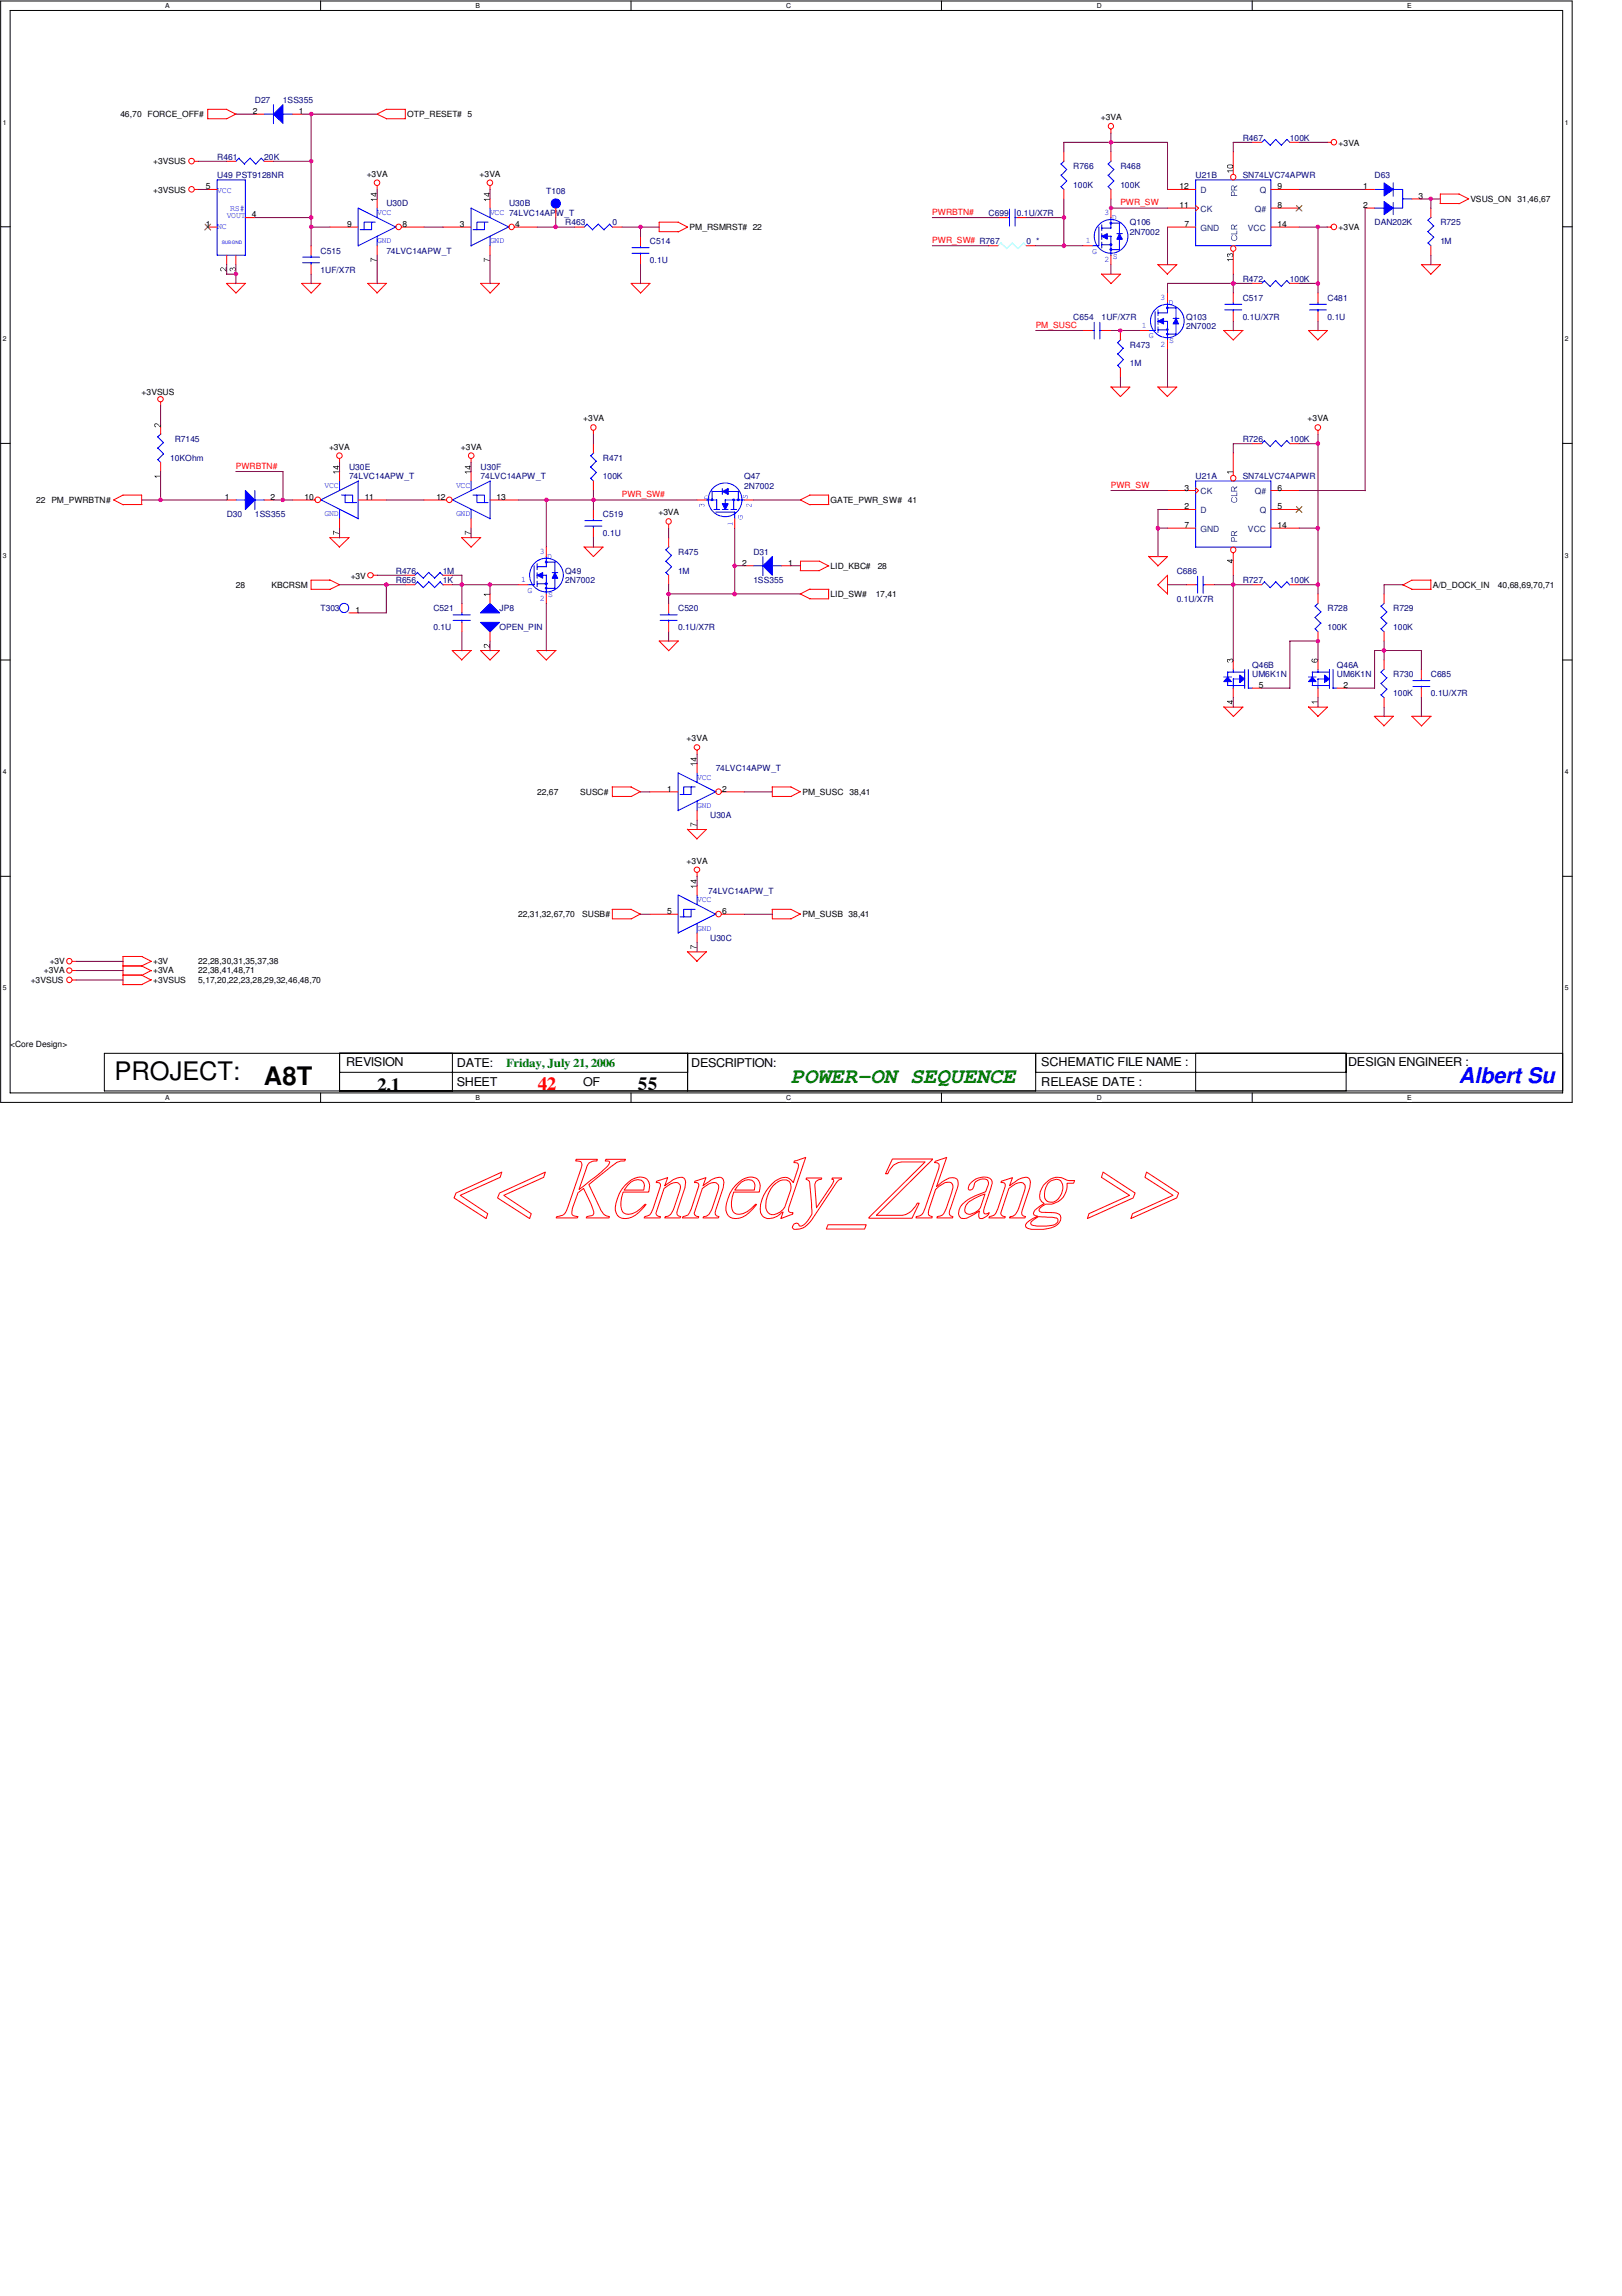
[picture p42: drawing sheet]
<svg xmlns="http://www.w3.org/2000/svg" width="210mm" height="297mm" viewBox="0 0 210 297" stroke-linecap="round" stroke-linejoin="round" font-family="sans-serif">
<defs><g id="words">
<g font-size="3.3">
<text x="14.8" y="139.7">PROJECT:</text>
<text x="34.2" y="140.3">A8T</text>
</g>
<text font-size="2.8" fill="#008000" x="102.4" y="140.1">POWER-ON SEQUENCE</text>
<text font-size="2.8" fill="#00f" x="188.8" y="140.1">Albert Su</text>
<g font-size="2.4">
<text x="48.8" y="141.2">2.1</text>
<text x="82.5" y="141.1">55</text>
</g>
<text font-size="2.4" fill="#f00" x="69.6" y="141.1">42</text>
<g font-size="1.6">
<text x="44.8" y="138">REVISION</text>
<text x="134.7" y="138">SCHEMATIC FILE NAME :</text>
<text x="174.5" y="138">DESIGN ENGINEER :</text>
<text x="59.1" y="140.5">SHEET</text>
<text x="59.1" y="138">DATE:</text>
<text x="75.5" y="140.5">OF</text>
<text x="89.5" y="138">DESCRIPTION:</text>
<text x="134.7" y="140.5">RELEASE DATE :</text>
</g>
<text font-size="1.6" fill="#008000" x="65.5" y="138">Friday, July 21, 2006</text>
<g font-size="1.1">
<text x="15.6" y="15.2">46,70 FORCE_OFF#</text>
<text x="32.7" y="14.7">2</text>
<text x="38.7" y="14.7">1</text>
<text x="52.7" y="15.2">OTP_RESET# 5</text>
<text x="142.5" y="15.5">+3VA</text>
<text x="19.8" y="21.3">+3VSUS</text>
<text x="47.5" y="22.9">+3VA</text>
<text x="62.1" y="22.9">+3VA</text>
<text x="173.2" y="18.8">+3VA</text>
<text x="19.8" y="24.9">+3VSUS</text>
<text x="26.6" y="29.3">1</text>
<text x="26.6" y="24.5">5</text>
<text x="32.6" y="28.1">4</text>
<text x="44.9" y="29.3">9</text>
<text x="52.1" y="29.3">8</text>
<text x="59.5" y="29.3">3</text>
<text x="66.7" y="29.3">4</text>
<text x="89.2" y="29.8">PM_RSMRST# 22</text>
<text x="152.7" y="24.5">12</text>
<text x="152.7" y="26.9">11</text>
<text x="153.3" y="29.3">7</text>
<text x="165.3" y="24.5">9</text>
<text x="165.3" y="26.9">8</text>
<text x="165.3" y="29.3">14</text>
<text x="173.2" y="29.8">+3VA</text>
<text x="176.4" y="24.5">1</text>
<text x="176.4" y="26.9">2</text>
<text x="183.6" y="25.7">3</text>
<text x="190.3" y="26.1">VSUS_ON</text>
<text x="196.4" y="26.1">31,46,67</text>
<text x="18.3" y="51.1">+3VSUS</text>
<text x="42.6" y="58.2">+3VA</text>
<text x="59.6" y="58.2">+3VA</text>
<text x="75.5" y="54.5">+3VA</text>
<text x="169.2" y="54.5">+3VA</text>
<text x="4.7" y="65.1">22 PM_PWRBTN#</text>
<text x="29.1" y="64.6">1</text>
<text x="35" y="64.6">2</text>
<text x="39.4" y="64.6">10</text>
<text x="47.2" y="64.6">11</text>
<text x="56.5" y="64.6">12</text>
<text x="64.3" y="64.6">13</text>
<text x="107.5" y="65.1">GATE_PWR_SW# 41</text>
<text x="153.3" y="65.9">2</text>
<text x="153.3" y="63.5">3</text>
<text x="165.3" y="65.9">5</text>
<text x="165.3" y="63.5">6</text>
<text x="85.2" y="66.7">+3VA</text>
<text x="153.3" y="68.3">7</text>
<text x="165.3" y="68.3">14</text>
<text x="30.5" y="76">28</text>
<text x="35.1" y="76">KBCRSM</text>
<text x="45.4" y="74.8">+3V</text>
<text x="96.1" y="73.2">2</text>
<text x="102" y="73.2">1</text>
<text x="107.5" y="77.3">LID_SW#</text>
<text x="107.5" y="73.6">LID_KBC#</text>
<text x="113.3" y="77.3">17,41</text>
<text x="113.6" y="73.6">28</text>
<text x="185.4" y="76">A/D_DOCK_IN</text>
<text x="193.8" y="76">40,68,69,70,71</text>
<text x="46" y="79.2">1</text>
<text x="162.9" y="89">5</text>
<text x="173.9" y="89">2</text>
<text x="88.9" y="95.9">+3VA</text>
<text x="69.5" y="102.8">22,67</text>
<text x="75.1" y="102.8">SUSC#</text>
<text x="86.3" y="102.4">1</text>
<text x="93.5" y="102.4">2</text>
<text x="103.8" y="102.8">PM_SUSC</text>
<text x="109.9" y="102.8">38,41</text>
<text x="88.9" y="111.7">+3VA</text>
<text x="67.1" y="118.7">22,31,32,67,70</text>
<text x="75.4" y="118.7">SUSB#</text>
<text x="86.3" y="118.2">5</text>
<text x="93.5" y="118.2">6</text>
<text x="103.8" y="118.7">PM_SUSB 38,41</text>
<text x="5.7" y="125.9">+3VA</text>
<text x="6.4" y="124.8">+3V</text>
<text x="19.8" y="125.9">+3VA</text>
<text x="19.8" y="124.8">+3V</text>
<text x="25.7" y="125.9">22,38,41,48,71</text>
<text x="25.7" y="124.8">22,28,30,31,35,37,38</text>
<text x="4" y="127.2">+3VSUS</text>
<text x="19.8" y="127.2">+3VSUS</text>
<text x="25.7" y="127.2">5,17,20,22,23,28,29,32,46,48,70</text>
<text x="1.3" y="135.5">&lt;Core Design&gt;</text>
</g>
<g font-size="1.1" fill="#000080">
<text x="33" y="13.3">D27</text>
<text x="36.6" y="13.3">1SS355</text>
<text x="28.1" y="20.7">R461</text>
<text x="28.1" y="23.1">U49 PST9128NR</text>
<text x="34.2" y="20.7">20K</text>
<text x="138.9" y="21.9">R766</text>
<text x="145" y="21.9">R468</text>
<text x="154.7" y="23.1">U21B</text>
<text x="160.8" y="23.1">SN74LVC74APWR</text>
<text x="160.8" y="18.2">R467</text>
<text x="166.9" y="18.2">100K</text>
<text x="177.9" y="23.1">D63</text>
<text x="50" y="26.7">U30D</text>
<text x="65.9" y="26.7">U30B</text>
<text x="70.7" y="25.1">T108</text>
<text x="73.2" y="29.2">R463</text>
<text x="79.2" y="29.2">0</text>
<text x="127.9" y="27.9">C699</text>
<text x="131.6" y="27.9">0.1U/X7R</text>
<text x="138.9" y="24.3">100K</text>
<text x="145" y="24.3">100K</text>
<text x="146.2" y="29.2">Q106</text>
<text x="177.9" y="29.2">DAN202K</text>
<text x="186.4" y="29.2">R725</text>
<text x="41.5" y="32.8">C515</text>
<text x="41.5" y="35.3">1UF/X7R</text>
<text x="50" y="32.8">74LVC14APW_T</text>
<text x="84.1" y="31.6">C514</text>
<text x="84.1" y="34">0.1U</text>
<text x="132.8" y="31.6">0_*</text>
<text x="146.2" y="30.4">2N7002</text>
<text x="186.4" y="31.6">1M</text>
<text x="138.9" y="41.4">C654</text>
<text x="142.5" y="41.4">1UF/X7R</text>
<text x="153.5" y="41.4">Q103</text>
<text x="160.8" y="38.9">C517</text>
<text x="160.8" y="41.4">0.1U/X7R</text>
<text x="160.8" y="36.5">R472</text>
<text x="166.9" y="36.5">100K</text>
<text x="171.8" y="38.9">C481</text>
<text x="171.8" y="41.4">0.1U</text>
<text x="146.2" y="45">R473</text>
<text x="146.2" y="47.4">1M</text>
<text x="153.5" y="42.6">2N7002</text>
<text x="22" y="59.6">10KOhm</text>
<text x="22.6" y="57.2">R7145</text>
<text x="78" y="59.6">R471</text>
<text x="160.8" y="57.2">R726</text>
<text x="166.9" y="57.2">100K</text>
<text x="45.2" y="60.8">U30E</text>
<text x="45.2" y="62">74LVC14APW_T</text>
<text x="62.2" y="60.8">U30F</text>
<text x="62.2" y="62">74LVC14APW_T</text>
<text x="78" y="62">100K</text>
<text x="96.3" y="62">Q47</text>
<text x="96.3" y="63.2">2N7002</text>
<text x="154.7" y="62">U21A</text>
<text x="160.8" y="62">SN74LVC74APWR</text>
<text x="29.3" y="66.9">D30</text>
<text x="33" y="66.9">1SS355</text>
<text x="78" y="66.9">C519</text>
<text x="78" y="69.3">0.1U</text>
<text x="87.8" y="71.8">R475</text>
<text x="97.5" y="71.8">D31</text>
<text x="51.2" y="74.2">R476</text>
<text x="51.2" y="75.4">R656</text>
<text x="57.3" y="74.2">1M</text>
<text x="57.3" y="75.4">1K</text>
<text x="73.2" y="74.2">Q49</text>
<text x="73.2" y="75.4">2N7002</text>
<text x="87.8" y="74.2">1M</text>
<text x="97.5" y="75.4">1SS355</text>
<text x="152.3" y="74.2">C686</text>
<text x="152.3" y="77.9">0.1U/X7R</text>
<text x="160.8" y="75.4">R727</text>
<text x="166.9" y="75.4">100K</text>
<text x="41.5" y="79.1">T303</text>
<text x="56.1" y="79.1">C521</text>
<text x="56.1" y="81.5">0.1U</text>
<text x="64.6" y="79.1">JP8</text>
<text x="64.6" y="81.5">OPEN_PIN</text>
<text x="87.8" y="79.1">C520</text>
<text x="87.8" y="81.5">0.1U/X7R</text>
<text x="171.8" y="79.1">R728</text>
<text x="171.8" y="81.5">100K</text>
<text x="180.3" y="79.1">R729</text>
<text x="180.3" y="81.5">100K</text>
<text x="162.1" y="86.4">Q46B</text>
<text x="162.1" y="87.6">UM6K1N</text>
<text x="173" y="86.4">Q46A</text>
<text x="173" y="87.6">UM6K1N</text>
<text x="180.3" y="87.6">R730</text>
<text x="185.2" y="87.6">C685</text>
<text x="180.3" y="90">100K</text>
<text x="185.2" y="90">0.1U/X7R</text>
<text x="92.6" y="99.8">74LVC14APW_T</text>
<text x="91.9" y="105.9">U30A</text>
<text x="91.7" y="115.6">74LVC14APW_T</text>
<text x="91.9" y="121.7">U30C</text>
</g>
<g font-size="1.1" fill="#00f">
<text x="28.1" y="29.7">NC</text>
<text x="28.1" y="24.9">VCC</text>
<text x="29.3" y="28.2">VOUT</text>
<text x="29.8" y="27.3">RS#</text>
<text x="48.8" y="27.9">VCC</text>
<text x="63.4" y="27.9">VCC 74LVC14APW_T</text>
<text x="142.9" y="27.9">3</text>
<text x="143.9" y="28.4">D</text>
<text x="48.8" y="31.5">GND</text>
<text x="63.4" y="31.5">GND</text>
<text x="140.5" y="31.5">1</text>
<text x="141.4" y="32.9">G</text>
<text x="142.9" y="34">2</text>
<text x="144" y="33.4">S</text>
<text x="150.2" y="38.8">3</text>
<text x="151.2" y="39.4">D</text>
<text x="147.8" y="42.5">1</text>
<text x="148.7" y="43.8">G</text>
<text x="150.2" y="44.9">2</text>
<text x="151.3" y="44.4">S</text>
<text x="42" y="63.2">VCC</text>
<text x="59" y="63.2">VCC</text>
<text x="42" y="66.8">GND</text>
<text x="59" y="66.8">GND</text>
<text x="69.8" y="71.7">3</text>
<text x="67.4" y="75.4">1</text>
<text x="68.3" y="76.7">G</text>
<text x="69.8" y="77.8">2</text>
<text x="70.8" y="72.3">D</text>
<text x="71" y="77.3">S</text>
<text x="90.2" y="100.9">VCC</text>
<text x="90.2" y="104.6">GND</text>
<text x="90.2" y="116.7">VCC</text>
<text x="90.2" y="120.4">GND</text>
</g>
<g font-size="1.1" fill="#f00">
<text x="120.6" y="27.8">PWRBTN#</text>
<text x="145" y="26.6">PWR_SW</text>
<text x="120.6" y="31.5">PWR_SW# R767</text>
<text x="134" y="42.5">PM_SUSC</text>
<text x="30.5" y="60.7">PWRBTN#</text>
<text x="80.5" y="64.3">PWR_SW#</text>
<text x="143.8" y="63.1">PWR_SW</text>
</g>
<g font-size="1.1" fill="#004080">
<text x="155.4" y="25">D</text>
<text x="155.4" y="29.9">GND</text>
<text x="155.4" y="27.4">CK</text>
<text x="161.5" y="29.9">VCC</text>
<text x="162.4" y="27.4">Q#</text>
<text x="163" y="25">Q</text>
<text x="155.4" y="64">CK</text>
<text x="162.4" y="64">Q#</text>
<text x="155.4" y="68.8">GND</text>
<text x="155.4" y="66.4">D</text>
<text x="161.5" y="68.8">VCC</text>
<text x="163" y="66.4">Q</text>
</g>
<g font-size=".9">
<text x="21.4" y="1">A</text>
<text x="61.6" y="1">B</text>
<text x="101.7" y="1">C</text>
<text x="141.9" y="1">D</text>
<text x="182.1" y="1">E</text>
<text x=".4" y="16.1">1</text>
<text x="202.5" y="16.1">1</text>
<text x=".4" y="44.1">2</text>
<text x="202.5" y="44.1">2</text>
<text x=".4" y="72.1">3</text>
<text x="202.5" y="72.1">3</text>
<text x=".4" y="100.1">4</text>
<text x="202.5" y="100.1">4</text>
<text x=".4" y="128.1">5</text>
<text x="202.5" y="128.1">5</text>
<text x="21.4" y="142.3">A</text>
<text x="61.6" y="142.3">B</text>
<text x="101.7" y="142.3">C</text>
<text x="141.9" y="142.3">D</text>
<text x="182.1" y="142.3">E</text>
</g>
<text font-size=".6" fill="#00f" x="28.7" y="31.5">SUB GND</text>
</g></defs>
<path d="M.1 .1h203.4v142.5h-203.4zM1.3 1.4h200.9v140h-200.9z" fill="none" stroke="#000" stroke-width=".13"/>
<g fill="#fff">
<path d="M21.4 .3h.6v.9h-.6z"/>
<path d="M21.4 141.5h.6v1h-.6z"/>
</g>
<path d="M41.5 .1v1.3M41.5 141.4v1.2" fill="none" stroke="#000" stroke-width=".13"/>
<g fill="#fff">
<path d="M61.6 .3h.5v.9h-.5z"/>
<path d="M61.6 141.5h.5v1h-.5z"/>
</g>
<path d="M81.7 .1v1.3M81.7 141.4v1.2" fill="none" stroke="#000" stroke-width=".13"/>
<g fill="#fff">
<path d="M101.7 .3h.7v.9h-.7z"/>
<path d="M101.7 141.5h.7v1h-.7z"/>
</g>
<path d="M121.8 .1v1.3M121.8 141.4v1.2" fill="none" stroke="#000" stroke-width=".13"/>
<g fill="#fff">
<path d="M141.9 .3h.7v.9h-.7z"/>
<path d="M141.9 141.5h.7v1h-.7z"/>
</g>
<path d="M162.1 .1v1.3M162.1 141.4v1.2" fill="none" stroke="#000" stroke-width=".13"/>
<g fill="#fff">
<path d="M182.1 .3h.6v.9h-.6z"/>
<path d="M182.1 141.5h.6v1h-.6z"/>
<path d="M.4 15.3h.5v1h-.5z"/>
<path d="M202.5 15.3h.5v1h-.5z"/>
<path d="M.4 43.3h.5v1h-.5z"/>
<path d="M202.5 43.3h.5v1h-.5z"/>
</g>
<path d="M.1 29.3h1.2M202.2 29.3h1.3" fill="none" stroke="#000" stroke-width=".13"/>
<g fill="#fff">
<path d="M.4 71.3h.5v1h-.5z"/>
<path d="M202.5 71.3h.5v1h-.5z"/>
</g>
<path d="M.1 57.4h1.2M202.2 57.4h1.3" fill="none" stroke="#000" stroke-width=".13"/>
<g fill="#fff">
<path d="M.4 99.4h.5v.9h-.5z"/>
<path d="M202.5 99.4h.5v.9h-.5z"/>
</g>
<path d="M.1 85.4h1.2M202.2 85.4h1.3" fill="none" stroke="#000" stroke-width=".13"/>
<g fill="#fff">
<path d="M.4 127.3h.5v1.1h-.5z"/>
<path d="M202.5 127.3h.5v1.1h-.5z"/>
</g>
<path d="M.1 113.4h1.2M202.2 113.4h1.3M13.5 136.3h188.7v4.8h-188.7zM43.9 136.3v4.8M43.9 138.7h45.1M58.5 136.3v4.8M89 136.3v4.8M134 138.7h40.2M134 136.3v4.8M154.7 136.3v4.8M174.2 136.3v4.8" fill="none" stroke="#000" stroke-width=".13"/>
<g fill="none" stroke="#f00" stroke-width=".13">
<path d="M143.8 16.7v.5M159.6 19.6v3M171.7 18.4h.6M25.2 24.5h.5M25.2 20.9h.5M29.3 36.7l1.2 1.2M29.3 36.7h2.5M31.7 36.7l-1.2 1.2M39 36.7l1.3 1.2M39.1 36.7h2.4M41.5 36.7l-1.2 1.2M48.8 24v.5"/>
<path d="M50 36.7l-1.2 1.2M50 36.7h-2.4l1.2 1.2M63.4 37.9l-1.2-1.2h2.4l-1.2 1.2M63.4 24v.5M81.7 36.7l1.2 1.2M81.7 36.7h2.4l-1.2 1.2M142.5 35.4l1.3 1.3M142.6 35.5h2.4M145 35.5l-1.2 1.2M149.8 34.2l1.3 1.3M149.9 34.2h2.4M151.1 24.5h3.6"/>
<path d="M151.1 29.4h3.6M151.1 26.9h3.6M152.3 34.2l-1.3 1.3M154.7 26.6l.4 .3-.4 .4M159.6 32.6v2.9M164.5 24.5h3.6M164.5 29.4h3.6M164.5 26.9h3.6M171.7 29.4h.6M183.9 34.2l1.3 1.3 1.2-1.3h-2.5M20.8 52v.5M43.9 59.4v.4"/>
<path d="M61 59.4v.4M76.8 55.7v.5M143.8 50l1.2 1.3 1.2-1.2h-2.4M149.8 50l1.3 1.3M149.9 50.1h2.4M152.3 50.1l-1.3 1.2M160.8 42.8l-1.2 1.2-1.2-1.2h2.5M170.5 44l1.3-1.2h-2.5l1.3 1.2M170.6 55.7v.5M42.7 69.6l1.2 1.2M42.7 69.6h2.5l-1.3 1.2M48.3 74.4h.5"/>
<path d="M59.7 69.6l1.3 1.2 1.2-1.2M59.8 69.6h2.4M75.6 70.7l1.2 1.3 1.2-1.2M75.6 70.8h2.5M86.5 67.9v.5M148.6 72l1.3 1.2M148.7 72h2.4l-1.3 1.2M149.8 75.6l1.3 1.2M149.9 75.6l1.2-1.2v2.5M58.5 84.2l1.3 1.2M58.5 84.2h2.5M61 84.2l-1.3 1.2"/>
<path d="M62.2 84.2h2.4l-1.2 1.2zM69.5 84.2l1.2 1.2 1.2-1.2M69.5 84.2h2.5M87.8 82.9l-1.3 1.3M87.8 82.9h-2.5l1.2 1.3M90.2 97.1v.5M158.4 91.5h2.5M158.4 91.4l1.2 1.3M160.8 91.5l-1.2 1.2M169.3 91.5h2.5l-1.3 1.2M169.3 91.4l1.3 1.3M177.8 92.7l1.3 1.2"/>
<path d="M177.9 92.7h2.4M180.3 92.7l-1.2 1.2M185.2 92.7l-1.3 1.2M185.2 92.7h-2.5l1.2 1.2M88.9 107.3l1.3 1.2M89 107.3h2.4M90.2 112.9v.5M91.4 107.3l-1.2 1.2M9.4 126.8h.5M9.4 124.4h.5M9.4 125.6h.5M88.9 123.1l1.3 1.3"/>
<path d="M89 123.1h2.4M91.4 123.1l-1.2 1.3"/>
<circle cx="143.8" cy="16.3" r=".35"/>
<circle cx="172.6" cy="18.4" r=".36"/>
<circle cx="24.8" cy="20.8" r=".36"/>
<circle cx="24.8" cy="24.5" r=".36"/>
<circle cx="48.8" cy="23.6" r=".36"/>
<circle cx="63.4" cy="23.6" r=".36"/>
<circle cx="159.6" cy="22.9" r=".35"/>
<circle cx="159.6" cy="32.2" r=".35"/>
<circle cx="172.6" cy="29.4" r=".36"/>
<circle cx="20.8" cy="51.6" r=".35"/>
<circle cx="43.9" cy="58.9" r=".36"/>
<circle cx="61" cy="58.9" r=".37"/>
<circle cx="76.8" cy="55.3" r=".35"/>
<circle cx="170.5" cy="55.3" r=".36"/>
<circle cx="48" cy="74.4" r=".35"/>
<circle cx="86.5" cy="67.5" r=".35"/>
<circle cx="90.2" cy="96.7" r=".35"/>
<circle cx="90.2" cy="112.5" r=".35"/>
<circle cx="9" cy="124.3" r=".35"/>
<circle cx="9" cy="126.8" r=".35"/>
<circle cx="9" cy="125.6" r=".34"/>
</g>
<path d="M154.7 23.3h9.8v8.5h-9.8z" fill="none" stroke="#00f" stroke-width=".13"/>
<g fill="#000">
<path d="M158.8 22.1h.8h-.6l.1 .2h-.1zM158.8 33.5h.8v.1h-.6l.1 .2h-.1zM158.8 32.9l.1-.1h.2v.1a.25 .25 0 0 1 .4 0 .25 .25 0 0 1-.1 .4v-.1a.17 .17 0 0 0 .1-.2 .17 .17 0 0 0-.2-.2 .17 .17 0 0 0-.1 .2l-.1 .1a.14 .14 0 0 0-.1-.2 .14 .14 0 0 0-.1 .2 .14 .14 0 0 0 .1 .1v.1l-.2-.1z"/>
<path d="M158.8 21.4a.29 .29 0 0 0 0 .3 .29 .29 0 0 0 .4 .1l.3-.1a.27 .27 0 0 0 0-.3 .27 .27 0 0 0-.3-.1zM158.9 21.5l.5-.1 .1 .1a.38 .38 0 0 1-.6 0z"/>
</g>
<g fill="#004080">
<path d="M159.4 30.5h.2a.29 .29 0 0 0-.1 .5 .29 .29 0 0 0 .4 0 .29 .29 0 0 0-.1-.5l.1-.1a.39 .39 0 0 1 .1 .6 .39 .39 0 0 1-.6 .1 .39 .39 0 0 1 0-.6z"/>
<path d="M159.3 30.2h.7v-.4h.1v.5h-.8z"/>
<path d="M159.3 24.8v.6h.8v-.1h-.3v-.2a.24 .24 0 0 0-.2-.3 .24 .24 0 0 0-.3 0zM159.4 24.9h.2l.1 .4h-.3z"/>
<path d="M159.4 24l-.1 .2v.4h.8h-.3v-.3l.3-.2v-.1l-.3 .2-.1-.2zM159.4 24.1a.15 .15 0 0 1 .2 0 .15 .15 0 0 1 .1 .2v.3h-.3z"/>
<path d="M159.4 29.1l-.1 .6h.8v-.1h-.3v-.2l.3-.2v-.2l-.3 .3-.2-.2zM159.4 29.2a.15 .15 0 0 1 .2 0 .15 .15 0 0 1 .1 .2v.2h-.3z"/>
</g>
<path d="M167.8 26.6l.7 .7M168.5 26.6l-.8 .7" fill="none" stroke="#804000" stroke-width=".13"/>
<g fill="none" stroke="#00f" stroke-width=".13">
<path d="M141.3 42.8h.3M141.6 41.7v2.2M142.3 42.8h.3M142.3 41.7v2.2M58.5 64.6l4.9 2.5M61 62.2v1.3M61 65.9v1.2M61.2 64.1h1.5v.9M61.7 64.1v.9h1.5M63.4 62.2v4.9M63.5 62.2l-5 2.5M75.7 67.4h2.2"/>
<path d="M75.7 68.1h2.2M76.8 67.1v.3M76.8 68.1v.2M86.1 74l.4 .4M86.1 72.6l.8 .7-.7 .8M86.1 71.1l.8 .8M86.6 70.7l-.4 .4M86.9 71.8l-.7 .8M172 86.6v2.5M172.5 86.6v2.5M172.5 89h.5M182.8 88.1h2.2"/>
<path d="M182.8 88.8h2.2M183.9 87.8v.3M183.9 88.8v.2"/>
<circle cx="44.5" cy="78.7" r=".6"/>
</g>
<g fill="none" stroke="#f00" stroke-width=".13">
<path d="M140.1 42.8h1.3M142.6 42.8h1.2M45.2 79.3h1.2M54.9 64.7h2.9M61 61v1.2M61 67.1v1.2M63.4 64.7h3.7M76.8 65.9v1.2M76.8 68.3v1.3M86.5 69.6v1.2M86.5 74.4v1.2M183.9 86.6v1.2"/>
<path d="M183.9 89v1.3"/>
<circle cx="58.1" cy="64.7" r=".36"/>
</g>
<g fill="#000">
<path d="M60.2 61h.8v.1h-.7l.2 .2h-.2zM60.2 68.7l.4 .2 .4 .1h-.4l-.4-.3v.5z"/>
<path d="M60.2 60.3v.1l.5 .3h.1v-.3h.2l-.2-.2-.1 .1zM60.3 60.4h.4v.3z"/>
</g>
<path d="M171.4 87.3l.6 .5-.6 .5z" fill="#00f"/>
<path d="M170.5 87h1.5M170.5 88.7h1.5M170.5 87.8h.9M170.6 86.6v.4M170.6 87.8v1.3M171.4 87.3l.6 .5-.6 .5z" fill="none" stroke="#00f" stroke-width=".13"/>
<path d="M169.8 87.6l.5 .6h-1z" fill="#00f"/>
<path d="M169.3 87.6h1M169.8 88.7h.8M169.8 87h.8M169.8 87.6l.5 .6h-1zM169.8 87v.6M169.8 88.2v.5" fill="none" stroke="#00f" stroke-width=".13"/>
<path d="M170.6 85.4v1.2M170.6 89v1.3M173 89h1.2" fill="none" stroke="#f00" stroke-width=".13"/>
<g fill="#000">
<path d="M169.7 90.8h.8h-.6l.1 .2h-.1z"/>
<path d="M169.8 85.3h-.1a.37 .37 0 0 0 .4 .5 .37 .37 0 0 0 .4-.5 .24 .24 0 0 0-.4 0 .24 .24 0 0 0 0 .3h-.1a.17 .17 0 0 1-.2-.1 .17 .17 0 0 1 .1-.2v-.1zM170.1 85.5a.2 .2 0 0 1 .4 0 .2 .2 0 0 1-.4 0z"/>
</g>
<path d="M35.4 14.8l1.2-1.3v2.5z" fill="#00f"/>
<g fill="none" stroke="#00f" stroke-width=".13">
<path d="M34.2 14.8h1.2M35.4 14.8l1.2-1.3v2.5zM35.4 13.5v2.5M36.6 14.8h1.2M75.9 29l.8 .8M76 29l-.4 .4M76.7 29.7l.7-.7 .8 .8M78.9 29l.3 .4M78.9 29l-.8 .7M81.8 32h2.2M81.8 32.8h2.2M82.9 31.8v.2"/>
<path d="M82.9 32.8v.2M130.4 28.2h.2M130.6 27.1v2.2M131.4 27.1v2.2M131.4 28.2h.2M137.3 24.1l.4 .4M137.3 22.6l.7 .8-.7 .7M137.3 21.2l.7 .7-.7 .8M137.7 20.8l-.4 .4M158.5 39.4h2.2M159.6 39.1v.3M163.6 36.3l.8 .8"/>
<path d="M163.7 36.3l-.4 .4M165.1 36.3l-.7 .7M165.1 36.3l.7 .8M166.5 36.3l-.7 .7M166.5 36.3l.4 .4M20.4 58l.8 .7-.8 .8M20.4 59.4l.4 .4M20.8 56.1l-.4 .4 .8 .8M21.2 57.2l-.8 .8M76.4 58.9l.8 .8M76.8 58.6l-.3 .4M77.2 59.6l-.7 .8"/>
<path d="M158.5 40.1h2.2M159.6 40.1v.2M163.6 57l.8 .8M163.7 57l-.4 .4M165.1 57l-.7 .7M165.1 57l.7 .8M166.5 57l-.7 .7M166.5 57l.4 .4M41.5 64.6l4.9 2.5M43.9 62.2v1.3M43.9 65.9v1.2M44.2 64.1h1.4v.9"/>
<path d="M44.7 64.1v.9h1.4M46.4 62.2v4.9M46.4 62.2l-4.9 2.5M54.1 74l-.4 .4M55.5 74l-.7 .8-.8-.7M55.5 74.1l.8 .7M56.9 74.1l.5 .4M57 74l-.8 .8M76.4 61.8l.4 .4M76.4 60.4l.8 .7-.7 .8M85.4 79.5h2.2M86.5 79.2v.3"/>
<path d="M170.2 78.4l.7 .8-.7 .7 .7 .7M170.6 78.1l-.4 .3M178.7 79.9l.8 .7M178.7 78.4l.8 .8M179.1 78.1l-.4 .3M179.5 79.2l-.8 .7M85.4 80.3h2.2M86.5 80.2v.3M170.2 81.3l.4 .4M170.9 80.6l-.7 .8M178.7 81.3l.4 .4M178.7 89.9l.4 .4"/>
<path d="M178.7 88.4l.8 .8M178.7 87l.8 .7M179.1 86.6l-.4 .4M179.5 80.6l-.8 .8M179.5 89.2l-.8 .7M179.5 87.7l-.8 .7"/>
</g>
<g fill="none" stroke="#f00" stroke-width=".13">
<path d="M33 14.8h1.2M37.8 14.8h1.3M137.7 19.6v1.3M74.4 29.4h1.2M79.2 29.4h1.3M82.9 30.6v1.2M82.9 33v1.2M129.2 28.2h1.2M131.6 28.2h1.2M137.7 24.5v1.2M159.6 37.9v1.2M162.1 36.7h1.2"/>
<path d="M166.9 36.7h1.2M20.8 54.9v1.3M20.8 59.8v1.2M76.8 57.4v1.2M159.6 40.3v1.3M162.1 57.4h1.2M166.9 57.4h1.2M37.8 64.7h3M43.9 61v1.2M43.9 67.1v1.2M46.4 64.7h3.6M52.5 74.4h1.2"/>
<path d="M57.3 74.4h1.2M76.8 62.2v1.3M86.5 78.1v1.2M170.6 76.8v1.3M179.1 76.8v1.3M86.5 80.5v1.2M170.6 81.7v1.2M179.1 81.7v1.2M179.1 85.4v1.2M179.1 90.3v1.2"/>
<circle cx="41.1" cy="64.7" r=".37"/>
</g>
<g fill="#000">
<path d="M20 54.8a.61 .61 0 0 1 .7 .4v-.4h.1v.5l-.2-.1a.38 .38 0 0 0-.5-.3l.1 .4-.2-.2zM20 61.6h.8h-.6l.1 .2h-.1zM43.1 61h.8v.1h-.6l.1 .2h-.1zM43.1 68.7l.4 .2 .4 .1h-.4l-.3-.3v.5h-.1z"/>
<path d="M43.1 60.3v.1l.5 .3h.1v-.3h.2l-.2-.2-.1 .1zM43.3 60.4h.3v.3z"/>
</g>
<path d="M98.7 73.2l1.2-1.2v2.4z" fill="#00f"/>
<g fill="none" stroke="#00f" stroke-width=".13">
<path d="M30.9 20.5l.8 .8M30.9 20.4l-.4 .5M32.4 20.4l-.8 .8M32.4 20.5l.7 .8M33.8 20.4l-.7 .8M33.8 20.5l.4 .4M97.5 73.2h1.2M98.7 73.2l1.2-1.2v2.4zM98.7 72v2.5M99.9 73.2h1.2M161.1 86.6v2.5M161.5 86.6v2.5"/>
<path d="M161.5 89h.6"/>
</g>
<path d="M29.3 20.9h1.2M34.2 20.9h1.2M96.3 73.2h1.2M101.1 73.2h1.3" fill="none" stroke="#f00" stroke-width=".13"/>
<path d="M160.4 87.3l.7 .5-.7 .5z" fill="#00f"/>
<path d="M159.6 86.6v.4h1.5M159.6 88.7h1.5M160.4 87.3l.7 .5-.7 .5zM160.4 87.8h-.8v1.3" fill="none" stroke="#00f" stroke-width=".13"/>
<path d="M158.9 87.6l.4 .6h-.9z" fill="#00f"/>
<path d="M158.4 87.6h.9M158.8 88.7h.8M158.8 87h.8M158.9 87.6l.4 .6h-.9zM158.9 87v.6M158.9 88.2v.5" fill="none" stroke="#00f" stroke-width=".13"/>
<path d="M159.6 85.4v1.2M159.6 89v1.3M162.1 89h1.2" fill="none" stroke="#f00" stroke-width=".13"/>
<g fill="#000">
<path d="M158.8 85.3h.1h.2a.26 .26 0 0 1 .5 0 .26 .26 0 0 1-.2 .4v-.1a.17 .17 0 0 0 .1-.2 .17 .17 0 0 0-.2-.1 .17 .17 0 0 0-.1 .2h-.1a.14 .14 0 0 0-.1-.2 .16 .16 0 0 0-.1 .3l.1 .1-.2-.1z"/>
<path d="M158.8 90.7v.1l.5 .3h.1v-.3h.2l-.2-.2-.1 .1zM158.9 90.8h.4v.2z"/>
</g>
<path d="M31.7 63.5l1.3 1.2-1.3 1.2z" fill="#00f"/>
<path d="M143.4 24.1l.4 .4M143.4 22.6l.7 .8-.7 .7M143.4 21.2l.7 .7-.7 .8M143.8 20.8l-.4 .4M30.5 64.7h1.3M31.7 63.5l1.3 1.2-1.3 1.2zM33 63.5v2.4M33 64.7h1.2" fill="none" stroke="#00f" stroke-width=".13"/>
<path d="M143.8 19.6v1.3M143.8 24.5v1.2M29.3 64.7h1.2M34.2 64.7h1.2" fill="none" stroke="#f00" stroke-width=".13"/>
<path d="M62.2 80.5h2.4l-1.2 1.2z" fill="#00f"/>
<path d="M62.2 80.5h2.4l-1.2 1.2z" fill="none" stroke="#00f" stroke-width=".13"/>
<path d="M63.4 78.1l1.2 1.2h-2.4z" fill="#00f"/>
<g fill="none" stroke="#00f" stroke-width=".13">
<path d="M151.1 39.1v1.4h-1.2M151.1 39.8h1.1v3.5M148.7 42.8h.8M149.5 40.3v2.5M149.9 40.1v.7M149.9 41.2v.8M149.9 42.3v.7M149.9 41.6h1.2v2.4M149.9 42.7h1.2M151 43.2h1.2M151.8 41.2h.8M63.4 78.1l1.2 1.2h-2.4z"/>
<path d="M154.7 75.6h.3M155 74.5v2.3M155.7 74.5v2.3M155.7 75.6h.3"/>
<circle cx="151.1" cy="41.5" r="2.17"/>
</g>
<path d="M63.4 76.8v1.3M153.5 75.6h1.2M156 75.6h1.2M63.4 81.7v1.2" fill="none" stroke="#f00" stroke-width=".13"/>
<path d="M62.6 76.8h.8v.1h-.6l.1 .2h-.1zM62.7 83.4a.61 .61 0 0 1 .6 .3v-.4h.1v.5l-.2-.1a.34 .34 0 0 0-.5-.2v.2l.1 .1-.2-.1z" fill="#000"/>
<path d="M151 39.7h.1v.2h-.1z" fill-rule="evenodd" fill="#00f"/>
<path d="M151 39.7h.1v.2h-.1z" fill="none" stroke="#00f" stroke-width=".13"/>
<path d="M151 42.6h.1v.1h-.1z" fill-rule="evenodd" fill="#00f"/>
<path d="M151 42.6h.1v.1h-.1z" fill="none" stroke="#00f" stroke-width=".13"/>
<path d="M151 43.2h.1v.1h-.1z" fill-rule="evenodd" fill="#00f"/>
<path d="M151 43.2h.1v.1h-.1z" fill="none" stroke="#00f" stroke-width=".13"/>
<path d="M152.2 41.2l.3 .7h-.7z" fill="#00f"/>
<path d="M152.2 41.2l.3 .7h-.7z" fill="none" stroke="#00f" stroke-width=".13"/>
<path d="M149.9 41.6l.7-.4v.7z" fill="#00f"/>
<g fill="none" stroke="#00f" stroke-width=".13">
<path d="M48.1 28.7v1h-1.5M48.6 28.7h-1.5v1M48.8 26.9v1.3M48.8 30.6v1.2M51.2 29.4l-4.8-2.5v4.9M51.3 29.3l-4.9 2.5M184.8 31.4l.4 .4M185.2 28.1l-.4 .4 .7 .8M185.5 29.2l-.7 .8 .7 .7-.7 .8M144.6 47.2l.4 .4M144.6 45.8l.8 .7-.7 .8M144.6 44.3l.8 .8"/>
<path d="M145 43.9l-.3 .4M145.4 45l-.7 .8M149.9 41.6l.7-.4v.7zM91.4 64.7h1.4M92.2 63.5v1.2M92.2 63.6h3.4M92.4 65.9h.7M92.6 66.3h2.5v.8M92.8 64.6v1.3M93.5 65.9h.7M93.5 63.2v.8M93.9 64.7h2.4"/>
<path d="M93.9 64.6v1.3M94.6 65.9h.7M95 64.6v1.3M95.5 63.6v1.1M163.6 75.3l.8 .7 .7-.7 .7 .7 .7-.7 .4 .4M163.7 75.3l-.4 .3M90.2 100v1.2M89.5 101.8v1h-1.5M90 101.8h-1.5v1M90.2 103.6v1.3M92.6 102.4l-4.8-2.4v4.9M92.7 102.4l-4.9 2.5"/>
<circle cx="93.8" cy="64.7" r="2.18"/>
</g>
<g fill="none" stroke="#f00" stroke-width=".13">
<path d="M42.7 29.4h3.7M48.8 25.7v1.2M48.8 31.8v1.2M52 29.4h2.9M151.1 37.9v1.2M185.2 26.9v1.3M185.2 31.8v1.2M145 42.8v1.2M145 47.6v1.3M147.4 42.8h1.3M151.1 44v1.2M162.1 75.6h1.2"/>
<path d="M166.9 75.6h1.2M90.2 98.8v1.2M84.1 102.4h3.7M90.2 104.9v1.2M93.4 102.4h2.9"/>
<circle cx="51.6" cy="29.4" r=".36"/>
<circle cx="93" cy="102.4" r=".36"/>
</g>
<g fill="#000">
<path d="M48 25.7h.8v.1h-.7l.2 .2h-.1zM48 33.4l.4 .2 .4 .1h-.4l-.4-.3v.5zM89.4 98.8h.8h-.7l.2 .2h-.1zM89.4 106.4l.8 .3v.1l-.5-.1-.2-.2v.4h-.1z"/>
<path d="M48 25v.1l.5 .3h.1v-.3h.2l-.2-.2-.1 .1zM48.1 25.1h.4v.3z"/>
<path d="M89.4 98.1v.1l.5 .3h.1v-.3h.2l-.2-.2-.1 .1zM89.5 98.2h.4v.2z"/>
</g>
<path d="M92.1 64.6h.1v.1h-.1z" fill-rule="evenodd" fill="#00f"/>
<path d="M92.1 64.6h.1v.1h-.1z" fill="none" stroke="#00f" stroke-width=".13"/>
<path d="M94.9 64.6h.1v.1h-.1z" fill-rule="evenodd" fill="#00f"/>
<path d="M94.9 64.6h.1v.1h-.1z" fill="none" stroke="#00f" stroke-width=".13"/>
<path d="M95.5 64.6h.1v.1h-.1z" fill-rule="evenodd" fill="#00f"/>
<path d="M95.5 64.6h.1v.1h-.1z" fill="none" stroke="#00f" stroke-width=".13"/>
<path d="M93.5 63.6l.7-.4v.8z" fill="#00f"/>
<path d="M93.5 63.6l.7-.4v.8z" fill="none" stroke="#00f" stroke-width=".13"/>
<path d="M93.5 65.2h.7l-.3 .7z" fill="#00f"/>
<path d="M93.5 65.2h.7l-.3 .7z" fill="none" stroke="#00f" stroke-width=".13"/>
<g fill="#00f">
<path d="M95.5 66.7h.2a.26 .26 0 0 0-.1 .4 .26 .26 0 0 0 .4 0l.1-.1v-.2h-.2l-.1 .1v-.3l.3 .1a.3 .3 0 0 1-.2 .5 .3 .3 0 0 1-.3-.4z"/>
<path d="M96.1 64.1h.2a.15 .15 0 0 0-.2 .2 .15 .15 0 0 0 .3 0v-.2a.19 .19 0 0 1 .3 0 .19 .19 0 0 1 0 .2v.1l.1 .1-.2-.1a.16 .16 0 0 0 .1-.2 .16 .16 0 0 0-.2 0l-.2 .2-.2-.1z"/>
<path d="M90.5 65.2h.2l.1 .1a.19 .19 0 0 1 .3 0 .19 .19 0 0 1-.1 .3l.1-.2-.1-.2-.1 .1-.1 .1a.14 .14 0 0 0-.2-.1 .14 .14 0 0 0-.1 .1 .14 .14 0 0 0 .1 .1v.1a.2 .2 0 0 1-.2-.2 .2 .2 0 0 1 .1-.2z"/>
<path d="M96.6 65.2h.2l.4 .3v-.3v.4l-.3-.3a.17 .17 0 0 0-.3 0 .17 .17 0 0 0 .1 .3l-.1-.2z"/>
<path d="M94.1 67.7h.7v-.1v.3v-.1h-.6v.2z"/>
<path d="M91.1 64.3v.3h.1h.5h.1v-.3l-.1-.1-.4-.1zM91.2 64.2h.2a.25 .25 0 0 1 .3 .1v.2h-.5z"/>
</g>
<g fill="none" stroke="#f00" stroke-width=".13">
<path d="M162.1 18.4h1.2M166.9 18.4h1.2M26.9 29.4h1.2M26.9 24.5h1.2M29.3 33v1.2M30.5 33v1.2M31.7 28.2h1.3M57.3 29.4h3.7M63.4 25.7v1.2M63.4 31.8v1.2M66.6 29.4h2.9M127.9 31.8h1.3"/>
<path d="M132.8 31.8h1.2M170.6 37.9v1.2M170.6 40.3v1.3M52.5 75.6h1.2M57.3 75.6h1.2M90.2 64.7h1.2M95.1 67.1v1.2M96.3 64.7h1.2M84.1 118.3h3.7M90.2 114.6v1.2M93.4 118.3h2.9M90.2 120.7v1.2"/>
<circle cx="66.2" cy="29.4" r=".35"/>
<circle cx="93" cy="118.3" r=".36"/>
</g>
<path d="M129.5 31.4l-.3 .4M129.5 31.5l.8 .7M131 31.4l-.7 .8M132.5 31.5l.3 .3M132.5 31.4l-.8 .8-.7-.7" fill="none" stroke="#80ffff" stroke-width=".13"/>
<g fill="none" stroke="#00f" stroke-width=".13">
<path d="M163.6 18l.8 .8 .7-.8 .7 .8 .7-.8 .4 .4M163.7 18l-.4 .4M28.1 23.3h3.6v9.7h-3.6zM62.7 28.7v1h-1.5M63.2 28.7h-1.5v1M63.4 26.9v1.3M63.4 30.6v1.2M65.9 29.4l-4.9-2.5v4.9M65.9 29.3l-4.9 2.5M169.5 39.4h2.2M170.6 39.1v.3M177.9 26.9h1.2"/>
<path d="M180.3 26.2v1.6M169.5 40.1h2.2M170.6 40.1v.2M54 75.3l.8 .7 .7-.7 .8 .7M54.1 75.3l-.4 .3M56.9 75.3l.5 .4M57 75.3l-.8 .7M87.8 115.8v4.9M87.8 115.8l4.8 2.5M89.5 117.6v1h-1.5M90 117.6h-1.5v1M90.2 115.8v1.3"/>
<path d="M90.2 119.5v1.2M92.7 118.2l-4.9 2.5"/>
</g>
<g fill="#000">
<path d="M28.6 34.7a.48 .48 0 0 1 .6 .3v-.4h.1v.5l-.1-.1a.38 .38 0 0 0-.6-.2l.1 .3-.2-.2zM29.8 34.7l.2-.1 .1 .2a.24 .24 0 0 1 .4-.1 .24 .24 0 0 1-.2 .4 .25 .25 0 0 0 0-.4h-.2v.2a.15 .15 0 0 0-.1-.2 .15 .15 0 0 0-.2 .1 .15 .15 0 0 0 .1 .2v.1h-.1l-.1-.2zM62.6 25.7h.8v.1h-.6l.1 .2h-.1zM62.6 33.4l.3 .1 .5 .2h-.4l-.3-.3v.5h-.1zM89.4 114.6h.8v.1h-.7l.2 .1-.1 .1zM89.4 122.3l.8 .3-.5-.1-.2-.2v.5h-.1z"/>
<path d="M62.6 25v.1l.6 .3v-.3h.2l-.2-.2v.1zM62.7 25.1h.5v.3z"/>
<path d="M89.4 113.9v.1l.5 .3h.1v-.3h.2l-.2-.2-.1 .1zM89.5 114h.4v.2z"/>
</g>
<path d="M26.5 29l.8 .8M27.3 29l-.8 .8" fill="none" stroke="#804000" stroke-width=".13"/>
<path d="M179.1 26.1l1.2 .8-1.2 .9z" fill="#00f"/>
<path d="M179.1 26.1l1.2 .8-1.2 .9z" fill="none" stroke="#00f" stroke-width=".13"/>
<path d="M179.1 23.7l1.2 .8-1.2 .9z" fill="#00f"/>
<g fill="none" stroke="#00f" stroke-width=".13">
<path d="M177.9 24.5h1.2M179.1 23.7l1.2 .8-1.2 .9zM180.3 24.5h1.2v2.4h-1.2M180.3 23.7v1.7M181.5 25.7h1.3M69.1 73.2v2.4h-.8M69.5 72.9v.8M69.5 74.1v.7M69.5 75.2v.7M69.5 73.3h1.2M69.5 75.5h1.2M69.5 74.4h1.2"/>
<path d="M70.7 72v1.3M70.7 74.4v2.5M70.7 72.7h1.1M70.7 76.1h1.1M71.5 74.1h.7M71.8 72.7v3.5"/>
<circle cx="70.7" cy="74.4" r="2.18"/>
</g>
<path d="M176.7 24.5h1.2M176.7 26.9h1.2M182.7 25.7h1.2" fill="none" stroke="#f00" stroke-width=".13"/>
<path d="M70.6 72.6h.2v.1l-.2 .1z" fill-rule="evenodd" fill="#00f"/>
<path d="M70.6 72.6h.2v.1l-.2 .1z" fill="none" stroke="#00f" stroke-width=".13"/>
<path d="M70.6 75.4h.2v.2h-.2z" fill-rule="evenodd" fill="#00f"/>
<path d="M70.6 75.4h.2v.2h-.2z" fill="none" stroke="#00f" stroke-width=".13"/>
<path d="M70.6 76l.2 .1-.2 .1z" fill-rule="evenodd" fill="#00f"/>
<path d="M70.6 76l.2 .1-.2 .1z" fill="none" stroke="#00f" stroke-width=".13"/>
<path d="M71.8 74.1l.4 .7h-.7z" fill="#00f"/>
<path d="M71.8 74.1l.4 .7h-.7z" fill="none" stroke="#00f" stroke-width=".13"/>
<path d="M69.5 74.4l.7-.3v.7z" fill="#00f"/>
<path d="M69.5 74.4l.7-.3v.7zM154.7 62.2h9.8v8.6h-9.8z" fill="none" stroke="#00f" stroke-width=".13"/>
<g fill="none" stroke="#f00" stroke-width=".13">
<path d="M159.6 58.6v2.9M67.1 75.6h1.2M70.7 70.8v1.2M70.7 76.8v1.3M151.1 65.9h3.6M151.1 63.5h3.6M151.1 68.3h3.6M154.7 63.1l.4 .4-.4 .3M159.6 71.5v2.9M164.5 65.9h3.6M164.5 63.5h3.6M164.5 68.3h3.6"/>
<circle cx="159.6" cy="71.1" r=".35"/>
<circle cx="159.6" cy="61.9" r=".35"/>
</g>
<g fill="#000">
<path d="M158.8 61h.8v.1h-.6l.1 .2h-.1z"/>
<path d="M158.8 72.4v.1l.5 .4h.1v-.4h.2l-.2-.2-.1 .1zM158.9 72.5h.4v.2z"/>
</g>
<g fill="#004080">
<path d="M159.4 64.4l.1-.1 .1 .1a.3 .3 0 0 0-.1 .4 .3 .3 0 0 0 .4 .1 .3 .3 0 0 0 0-.5h-.1l.1-.1a.38 .38 0 0 1 .1 .6 .38 .38 0 0 1-.6 0 .38 .38 0 0 1 0-.5z"/>
<path d="M159.3 64.1h.7v-.4h.1v.5h-.8z"/>
<path d="M159.4 63l-.1 .6h.8v-.1h-.3v-.2l.3-.3v-.1l-.3 .3-.2-.2zM159.4 63.1h.3v.4h-.3z"/>
<path d="M159.3 69.6v.5h.8v-.1h-.3v-.2a.24 .24 0 0 0-.2-.3 .24 .24 0 0 0-.3 .1zM159.4 69.6h.2l.1 .4h-.3z"/>
<path d="M159.4 68.8l-.1 .5h.8h-.3v-.3l.3-.2v-.1l-.3 .2-.2-.2zM159.4 68.8a.15 .15 0 0 1 .2 0 .15 .15 0 0 1 .1 .2v.3h-.3z"/>
</g>
<path d="M167.8 65.5l.7 .8M168.5 65.5l-.8 .8" fill="none" stroke="#804000" stroke-width=".13"/>
<circle cx="71.9" cy="26.3" r=".59" fill="#00f"/>
<g fill="none" stroke="#00f" stroke-width=".13">
<path d="M142.2 29.3v2.5h-.8M142.6 29.1v.7M142.6 30.2v.8M142.6 31.3v.8M142.6 29.5h1.2M142.6 31.7h1.2M142.6 30.6h1.2M143.8 28.1v1.4M143.8 30.6v2.5M143.8 28.9h1.1M144.5 30.2h.7M144.9 28.9v3.4h-1.1"/>
<path d="M58.6 79.5h2.3M59.8 79.2v.3M58.6 80.3h2.3M59.8 80.2v.3"/>
<circle cx="71.9" cy="26.3" r=".59"/>
<circle cx="143.8" cy="30.6" r="2.18"/>
</g>
<path d="M71.9 26.9v1.3M59.8 78.1v1.2M59.8 80.5v1.2" fill="none" stroke="#f00" stroke-width=".13"/>
<path d="M143.7 28.8h.1v.2h-.1z" fill-rule="evenodd" fill="#00f"/>
<path d="M143.7 28.8h.1v.2h-.1z" fill="none" stroke="#00f" stroke-width=".13"/>
<path d="M143.7 31.6h.1v.1h-.1z" fill-rule="evenodd" fill="#00f"/>
<path d="M143.7 31.6h.1v.1h-.1z" fill="none" stroke="#00f" stroke-width=".13"/>
<path d="M143.7 32.2h.1v.2h-.1z" fill-rule="evenodd" fill="#00f"/>
<path d="M143.7 32.2h.1v.2h-.1z" fill="none" stroke="#00f" stroke-width=".13"/>
<path d="M144.9 30.2l.3 .7h-.7z" fill="#00f"/>
<path d="M144.9 30.2l.3 .7h-.7z" fill="none" stroke="#00f" stroke-width=".13"/>
<path d="M142.6 30.6l.7-.4v.7z" fill="#00f"/>
<path d="M39.2 33.3h2.2M39.2 34h2.2M40.3 33v.3M40.3 34v.2M142.6 30.6l.7-.4v.7z" fill="none" stroke="#00f" stroke-width=".13"/>
<g fill="none" stroke="#f00" stroke-width=".13">
<path d="M29.3 14.1l1.2 .7M29.3 14.1h-2.4v1.3h2.4l1.3-.7M48.8 14.8l1.2-.7h2.5v1.3h-2.5M48.8 14.8l1.2 .6M40.3 31.8v1.2M40.3 34.2v1.3M87.8 28.7l1.2 .7-1.2 .6M87.8 28.7h-2.5v1.3h2.5M140.1 31.8h1.3M143.8 26.9v1.3M143.8 33v1.2M186.4 26.3h2.4"/>
<path d="M188.8 25.1l1.3 .6M188.8 25.1h-2.4v1.2M190 25.7l-1.2 .7M14.7 64.7l1.2-.6h2.4v1.2M14.7 64.7l1.3 .6M15.9 65.3h2.5M42.7 75l1.2 .6-1.2 .6h-2.4v-1.1h2.4M103.5 76.8l1.3 .7M103.5 73.8h2.5M103.6 64.7l1.2 .6M104.8 64.1h2.4v1.2M104.8 76.2h2.5"/>
<path d="M104.8 76.2l-1.2 .6M104.8 65.3h2.5M104.8 64.1l-1.3 .6M107.2 76.2v1.3h-2.4M107.2 73.2l-1.2 .6M107.3 73.2l-1.3-.6h-2.4v1.2M181.5 75.6l1.3 .6M182.7 76.2h2.5M185.2 75.1h-2.5l-1.2 .6M185.2 75v1.2M79.2 117.6h2.5M79.2 101.8h2.5"/>
<path d="M79.2 117.6v1.3h2.5l1.2-.7M79.2 101.8v1.3M81.7 117.6l1.2 .7M81.7 101.8l1.2 .6M82.9 102.4l-1.2 .6h-2.5M99.9 117.6h2.5l1.2 .7M99.9 101.8h2.5l1.2 .6M99.9 101.8v1.3M99.9 117.6v1.3h2.5M99.9 103h2.5M103.6 118.2l-1.2 .7M103.6 102.4l-1.2 .6"/>
<path d="M15.9 126.2h2.4l1.3 .6M15.9 127.4h2.5M15.9 125h2.5M18.3 123.7l1.3 .7M18.4 123.7h-2.5v3.7M19.6 125.6l-1.3 .6M19.6 124.4l-1.3 .6 1.3 .6M19.6 126.7l-1.3 .7"/>
</g>
<g fill="none" stroke="#800040" stroke-width=".13">
<path d="M30.5 14.8h2.5M39.1 14.8h9.7M40.3 14.8v17M137.7 19.6v-1.2h13.4v6.1M143.8 17.2v2.4M162.1 18.4h-2.5v1.2M168.1 18.4h3.7M25.7 20.9h3.6M25.7 24.5h1.2M29.3 34.2v1.3h1.3M30.5 34.2v2.5M33 28.2h7.3"/>
<path d="M35.4 20.9h4.9M40.3 29.4h2.4M40.3 35.5v1.2M48.8 24.5v1.2M48.8 33v3.7M54.9 29.4h2.5M63.4 24.5v1.2M63.4 33v3.7M69.5 29.4h4.9M71.9 28.2v1.2M80.5 29.4h4.8M82.9 29.4v1.2"/>
<path d="M82.9 34.2v2.5M120.6 28.2h8.6M120.6 31.8h7.4M132.8 28.2h4.9M134 31.8h6.1M137.7 25.7v6.1M143.8 25.7v1.3M143.8 34.2v1.3M143.8 26.9h7.3M151.1 29.4v4.8M159.6 35.5v2.4M162.1 36.7h-11v1.2"/>
<path d="M168.1 29.4h3.7M168.1 36.7h2.5M168.1 24.5h8.6M170.6 29.4v8.5M176.7 26.9v36.6M183.9 25.7h2.5M185.2 25.7v1.3M185.2 33v1.2M20.8 52.5v2.4M43.9 59.8v1.2M61 59.8v1.2M76.8 56.2v1.2"/>
<path d="M134 42.8h6.1M143.8 42.8h3.6M145 48.9v1.2M151.1 45.2v4.9M159.6 41.6v1.2M162.1 57.4h-2.5v1.2M168.1 57.4h2.5M170.6 41.6v1.2M170.6 56.2v20.7M18.3 64.7h11M20.8 61v3.7M30.5 61h6.1v3.7"/>
<path d="M35.4 64.7h2.4M43.9 75.6h8.6M43.9 68.3v1.3M48.8 74.4h3.7M50 64.7h4.9M50 75.6v3.7h-3.6M58.5 75.6h8.6M58.5 74.4h1.3v3.7M61 68.3v1.3M63.4 75.6v1.3M67.1 64.7h23.1M70.7 64.7v6.1"/>
<path d="M70.7 78.1v6.1M76.8 63.5v2.4M76.8 69.6v1.2M86.5 68.3v1.3M86.5 75.6v2.5M86.5 76.8h17.1M95.1 73.2h1.2M95.1 68.3v8.6M97.5 64.7h6.1M102.4 73.2h1.2M143.8 63.5h7.3M149.9 68.3h1.2"/>
<path d="M151.1 75.6h2.4M151.1 65.9h-1.2v6.1M157.2 75.6h4.9M159.6 74.4v11M168.1 75.6h2.5M168.1 63.5h8.6M168.1 68.3h2.5M181.6 75.6h-2.5v1.3M59.8 81.7v2.5M63.4 82.9v1.3M86.5 81.7v1.3M90.2 97.5v1.3"/>
<path d="M159.6 90.3v1.2M163.3 89h3.6M170.6 85.4v-2.5h-3.7v6.2M170.6 90.3v1.2M174.2 89h3.7M179.1 82.9v2.5M179.1 91.5v1.2M183.9 84.2v2.4M183.9 90.3v2.4M184 84.2h-6.1v4.9M82.9 118.3h1.2M82.9 102.4h1.2"/>
<path d="M90.2 106.1v1.2M90.2 113.4v1.2M96.3 118.3h3.6M96.3 102.4h3.6M9.8 124.4h6.2M9.8 125.6h6.2M9.8 126.8h6.2M90.2 121.9v1.2"/>
</g>
<path d="M36.4 64.5l.2-.1 .2 .1v.3h-.4z" fill-rule="evenodd" fill="#f0f"/>
<path d="M36.4 64.5l.2-.1 .2 .1v.3h-.4z" fill="none" stroke="#f0f" stroke-width=".13"/>
<path d="M143.6 26.7h.2l.2 .1-.1 .3h-.3z" fill-rule="evenodd" fill="#f0f"/>
<path d="M143.6 26.7h.2l.2 .1-.1 .3h-.3z" fill="none" stroke="#f0f" stroke-width=".13"/>
<path d="M59.6 75.5l.1-.1 .2 .1v.3h-.3z" fill-rule="evenodd" fill="#f0f"/>
<path d="M59.6 75.5l.1-.1 .2 .1v.3h-.3z" fill="none" stroke="#f0f" stroke-width=".13"/>
<path d="M63.2 75.5l.2-.1 .2 .1v.3h-.4z" fill-rule="evenodd" fill="#f0f"/>
<path d="M63.2 75.5l.2-.1 .2 .1v.3h-.4z" fill="none" stroke="#f0f" stroke-width=".13"/>
<circle cx="149.8" cy="68.3" r=".24" fill="#f0f"/>
<circle cx="149.8" cy="68.3" r=".24" fill="none" stroke="#f0f" stroke-width=".13"/>
<path d="M170.4 82.8h.3v.3h-.3l-.1-.2z" fill-rule="evenodd" fill="#f0f"/>
<path d="M170.4 82.8h.3v.3h-.3l-.1-.2z" fill="none" stroke="#f0f" stroke-width=".13"/>
<circle cx="170.5" cy="68.3" r=".24" fill="#f0f"/>
<circle cx="170.5" cy="68.3" r=".24" fill="none" stroke="#f0f" stroke-width=".13"/>
<path d="M170.3 75.5l.3-.1 .1 .1v.3h-.3z" fill-rule="evenodd" fill="#f0f"/>
<path d="M170.3 75.5l.3-.1 .1 .1v.3h-.3z" fill="none" stroke="#f0f" stroke-width=".13"/>
<path d="M70.5 64.5l.2-.1 .2 .1v.3h-.4z" fill-rule="evenodd" fill="#f0f"/>
<path d="M70.5 64.5l.2-.1 .2 .1v.3h-.4z" fill="none" stroke="#f0f" stroke-width=".13"/>
<path d="M82.7 29.2h.3v.3l-.1 .1-.2-.1z" fill-rule="evenodd" fill="#f0f"/>
<path d="M82.7 29.2h.3v.3l-.1 .1-.2-.1z" fill="none" stroke="#f0f" stroke-width=".13"/>
<path d="M30.4 35.3h.3l.1 .1-.1 .2-.2 .1-.1-.1z" fill-rule="evenodd" fill="#f0f"/>
<path d="M30.4 35.3h.3l.1 .1-.1 .2-.2 .1-.1-.1z" fill="none" stroke="#f0f" stroke-width=".13"/>
<path d="M94.9 73h.3v.4h-.3l-.1-.2z" fill-rule="evenodd" fill="#f0f"/>
<path d="M94.9 73h.3v.4h-.3l-.1-.2z" fill="none" stroke="#f0f" stroke-width=".13"/>
<path d="M137.5 28l.2-.1 .2 .1-.1 .3h-.3z" fill-rule="evenodd" fill="#f0f"/>
<path d="M137.5 28l.2-.1 .2 .1-.1 .3h-.3z" fill="none" stroke="#f0f" stroke-width=".13"/>
<circle cx="137.7" cy="31.8" r=".25" fill="#f0f"/>
<circle cx="137.7" cy="31.8" r=".25" fill="none" stroke="#f0f" stroke-width=".13"/>
<path d="M40.1 14.6h.3l.1 .1-.1 .2-.1 .1-.2-.1z" fill-rule="evenodd" fill="#f0f"/>
<path d="M40.1 14.6h.3l.1 .1-.1 .2-.1 .1-.2-.1z" fill="none" stroke="#f0f" stroke-width=".13"/>
<path d="M40.1 20.7h.3l.1 .1-.1 .2-.1 .1-.2-.1z" fill-rule="evenodd" fill="#f0f"/>
<path d="M40.1 20.7h.3l.1 .1-.1 .2-.1 .1-.2-.1z" fill="none" stroke="#f0f" stroke-width=".13"/>
<path d="M40.1 29.2h.3l.1 .1-.1 .2-.1 .1-.2-.1z" fill-rule="evenodd" fill="#f0f"/>
<path d="M40.1 29.2h.3l.1 .1-.1 .2-.1 .1-.2-.1z" fill="none" stroke="#f0f" stroke-width=".13"/>
<path d="M178.9 84l.2-.1 .2 .1-.1 .3h-.3z" fill-rule="evenodd" fill="#f0f"/>
<path d="M178.9 84l.2-.1 .2 .1-.1 .3h-.3z" fill="none" stroke="#f0f" stroke-width=".13"/>
<path d="M170.4 57.2h.3v.3l-.3 .1-.1-.2z" fill-rule="evenodd" fill="#f0f"/>
<path d="M170.4 57.2h.3v.3l-.3 .1-.1-.2z" fill="none" stroke="#f0f" stroke-width=".13"/>
<path d="M144.8 42.6h.3v.3h-.3z" fill-rule="evenodd" fill="#f0f"/>
<path d="M144.8 42.6h.3v.3h-.3z" fill="none" stroke="#f0f" stroke-width=".13"/>
<path d="M20.6 64.5l.2-.1 .1 .1v.3h-.3z" fill-rule="evenodd" fill="#f0f"/>
<path d="M20.6 64.5l.2-.1 .1 .1v.3h-.3z" fill="none" stroke="#f0f" stroke-width=".13"/>
<path d="M185 25.5h.3v.4h-.3l-.1-.2z" fill-rule="evenodd" fill="#f0f"/>
<path d="M185 25.5h.3v.4h-.3l-.1-.2z" fill="none" stroke="#f0f" stroke-width=".13"/>
<path d="M71.7 29.2h.4v.3l-.3 .1-.1-.3z" fill-rule="evenodd" fill="#f0f"/>
<path d="M71.7 29.2h.4v.3l-.3 .1-.1-.3z" fill="none" stroke="#f0f" stroke-width=".13"/>
<circle cx="159.6" cy="75.6" r=".25" fill="#f0f"/>
<circle cx="159.6" cy="75.6" r=".25" fill="none" stroke="#f0f" stroke-width=".13"/>
<path d="M170.4 29.2h.3v.3l-.3 .1-.1-.3z" fill-rule="evenodd" fill="#f0f"/>
<path d="M170.4 29.2h.3v.3l-.3 .1-.1-.3z" fill="none" stroke="#f0f" stroke-width=".13"/>
<path d="M170.4 36.5h.3v.3l-.3 .1-.1-.2z" fill-rule="evenodd" fill="#f0f"/>
<path d="M170.4 36.5h.3v.3l-.3 .1-.1-.2z" fill="none" stroke="#f0f" stroke-width=".13"/>
<path d="M94.9 76.7h.3v.3l-.3 .1-.1-.3z" fill-rule="evenodd" fill="#f0f"/>
<path d="M94.9 76.7h.3v.3l-.3 .1-.1-.3z" fill="none" stroke="#f0f" stroke-width=".13"/>
<path d="M40.1 28l.2-.1 .2 .1-.1 .3h-.3z" fill-rule="evenodd" fill="#f0f"/>
<path d="M40.1 28l.2-.1 .2 .1-.1 .3h-.3z" fill="none" stroke="#f0f" stroke-width=".13"/>
<circle cx="86.5" cy="76.9" r=".24" fill="#f0f"/>
<circle cx="86.5" cy="76.9" r=".24" fill="none" stroke="#f0f" stroke-width=".13"/>
<path d="M94.9 76.7h.3v.3l-.3 .1-.1-.3z" fill-rule="evenodd" fill="#f0f"/>
<path d="M94.9 76.7h.3v.3l-.3 .1-.1-.3z" fill="none" stroke="#f0f" stroke-width=".13"/>
<path d="M143.6 18.2h.2l.2 .1-.1 .3h-.3z" fill-rule="evenodd" fill="#f0f"/>
<path d="M143.6 18.2h.2l.2 .1-.1 .3h-.3z" fill="none" stroke="#f0f" stroke-width=".13"/>
<circle cx="159.6" cy="36.7" r=".24" fill="#f0f"/>
<circle cx="159.6" cy="36.7" r=".24" fill="none" stroke="#f0f" stroke-width=".13"/>
<circle cx="159.6" cy="36.7" r=".24" fill="#f0f"/>
<circle cx="159.6" cy="36.7" r=".24" fill="none" stroke="#f0f" stroke-width=".13"/>
<path d="M76.6 64.5l.2-.1 .2 .1v.3h-.4z" fill-rule="evenodd" fill="#f0f"/>
<path d="M76.6 64.5l.2-.1 .2 .1v.3h-.4z" fill="none" stroke="#f0f" stroke-width=".13"/>
<circle cx="50" cy="75.6" r=".25" fill="#f0f"/>
<circle cx="50" cy="75.6" r=".25" fill="none" stroke="#f0f" stroke-width=".13"/>
<g fill="none" stroke="#f00" stroke-width=".13">
<path d="M59 154.3l5.9-2.7-.2 .7-5.1 2.3 3.5 2.4-.2 .6-4.1-2.6zM64.6 154.3l6-2.7-.2 .7-5.2 2.3 3.5 2.4-.2 .6-4.1-2.6zM74.5 150h2.8v.2a1.16 1.16 0 0 0-1.4 1l-1 2.7 2-1.5a8.9 8.9 0 0 0 2-1.9v-.2l-.1-.1h-.5l.1-.2h2.5v.2a2.34 2.34 0 0 0-1.9 .8l-2.8 2.2 1.7 3.6a1.03 1.03 0 0 0 1 .6l-.1 .2h-2.9v-.2l.9-.2v-.2a5.2 5.2 0 0 0-.6-1.9l-.7-1.3-.7 .5-.8 2.3a.49 .49 0 0 0 0 .5 .49 .49 0 0 0 .5 .3h.3l-.1 .2h-2.7l.1-.2a1.37 1.37 0 0 0 1.4-1.2l1.7-5a.78 .78 0 0 0-.1-.9l-.6-.1zM80.9 153.3a2.45 2.45 0 0 1 2.6-.9 1.16 1.16 0 0 1 .5 1.4l-.1 .4h-3.3a3.3 3.3 0 0 0 0 2.6 1.06 1.06 0 0 0 1.2 .2l.6-.2 1.1-1h.1a4.5 4.5 0 0 1-2.3 1.8 1.27 1.27 0 0 1-1.7-1.4 5.6 5.6 0 0 1 1.3-2.9zM81.6 153a1.05 1.05 0 0 1 1.8 .2l-.1 .8h-2.5zM85 152.8l1.4-.4-.4 1 .7-.5a1.82 1.82 0 0 1 1.8-.5 .82 .82 0 0 1 .2 .8l-.1 .4-1 3.3v.2l.2 .2 .3 .1-.1 .2h-2l.1-.2a1.27 1.27 0 0 0 1.1-1.1l.8-2.4a.65 .65 0 0 0-.1-.8 .65 .65 0 0 0-.8-.1l-.3 .2-.9 .6-1 3.2 .3 .4h.3l-.1 .2h-2v-.2a.89 .89 0 0 0 1-.7l1.1-3.2v-.3l-.2-.2h-.4zM89.9 152.8l1.5-.4-.4 1 .7-.5a1.82 1.82 0 0 1 1.7-.5 .82 .82 0 0 1 .2 .8v.4l-1.1 3.3 .1 .2 .2 .2 .2 .1v.2h-2l.1-.2a1.27 1.27 0 0 0 1.1-1.1l.8-2.4a.65 .65 0 0 0-.2-.8 .65 .65 0 0 0-.7-.1l-.4 .2-.8 .6-1.1 3.2 .3 .4h.3v.2h-2.1l.1-.2a.89 .89 0 0 0 .9-.7l1.1-3.2v-.3l-.1-.2h-.4zM95.2 153.3a2.45 2.45 0 0 1 2.6-.9 1.16 1.16 0 0 1 .5 1.4v.4h-3.3a3.3 3.3 0 0 0-.1 2.6 1.06 1.06 0 0 0 1.2 .2l.6-.2 1.1-1h.1a4.5 4.5 0 0 1-2.3 1.8 1.27 1.27 0 0 1-1.7-1.4 5.6 5.6 0 0 1 1.3-2.9zM95.9 153a1.05 1.05 0 0 1 1.8 .2l-.1 .8h-2.5zM100.1 153.4a1.65 1.65 0 0 1 2-.6 1.2 1.2 0 0 1 .2 1.2l-.7 2.2a1.77 1.77 0 0 1-2 .9 1.2 1.2 0 0 1-.5-1.2 4.1 4.1 0 0 1 1-2.5zM102.8 150.2l1.5-.5-2.3 6.8a.42 .42 0 0 0 .6 .4v.2l-1.6 .5 .3-.8h-.1a1.71 1.71 0 0 1-2.6 .5 2.33 2.33 0 0 1 0-2.2 4.6 4.6 0 0 1 2.6-2.7 1.23 1.23 0 0 1 1.5 .6l.6-2.2-.1-.3-.5-.1zM104.4 152.4h1.9v.2a.73 .73 0 0 0-.8 .8l.2 2.9 2.1-3.2a.36 .36 0 0 0 0-.5h-.1v-.2h1.2v.2h-.3l-.4 .4-3.4 5.2a2.18 2.18 0 0 1-2.1 .8l-.1-.1a.44 .44 0 0 1 .2-.6 .44 .44 0 0 1 .6 .3 1.22 1.22 0 0 0 1.3-.9 1.48 1.48 0 0 0 .3-1.4l-.2-3.3-.2-.3-.3-.1z"/>
<path d="M107.1 158.5h5l-.2 .5h-5zM115.5 149.9h5.2l-7.3 7.3h3.4a2.57 2.57 0 0 0 1.9-1.5h.3l-1 1.9h-5.6l7.3-7.3h-3a2.04 2.04 0 0 0-1.8 1.5h-.3zM121 150.2l1.5-.5-1.3 3.8 .2-.1a3.3 3.3 0 0 1 1.9-1 .76 .76 0 0 1 .7 1.1l-1.1 3.1a.55 .55 0 0 0 .4 .8v.2h-2.1l.1-.2a1.24 1.24 0 0 0 1.2-1.1l.6-2a1.27 1.27 0 0 0 .1-1.2 .87 .87 0 0 0-1.2 .1l-.9 .7-.9 2.7a.53 .53 0 0 0 .4 .8v.2h-2.1l.1-.2a1.25 1.25 0 0 0 1.1-1.1l1.8-5.2v-.3a.45 .45 0 0 0-.6-.4zM125.2 155.7l.9-.6 1.4-.6-.5 1.5a1.66 1.66 0 0 1-1.9 1 .88 .88 0 0 1 .1-1.3zM125.6 153.1a2.24 2.24 0 0 1 2.5-.7 .7 .7 0 0 1 .2 1l-1 3.2 .1 .4h.4l.2-.1a1.2 1.2 0 0 1-1.3 .7v-.2v-.7a5.4 5.4 0 0 1-1.9 .9 .76 .76 0 0 1-.7-1.1 4 4 0 0 1 2.7-2l.8-.3a1.85 1.85 0 0 0 .3-1.3 .71 .71 0 0 0-1-.3 .89 .89 0 0 0-.9 .9 .44 .44 0 0 1-.2 .4 .44 .44 0 0 1-.5-.1v-.3zM129.6 152.8l1.4-.4-.4 1 .8-.5a1.82 1.82 0 0 1 1.7-.5 .82 .82 0 0 1 .2 .8v.4l-1.1 3.3v.2l.2 .2 .3 .1-.1 .2h-2l.1-.2a1.27 1.27 0 0 0 1.1-1.1l.8-2.4a.65 .65 0 0 0-.1-.8 .65 .65 0 0 0-.8-.1l-.3 .2-.8 .6-1.1 3.2 .3 .4h.3l-.1 .2h-2l.1-.2a.89 .89 0 0 0 .9-.7l1.1-3.2v-.3l-.1-.2h-.5zM133.5 158l.9-.6 1.8 .1 .5 .1 .2 .1a.8 .8 0 0 1-.8 .8l-.3 .1a5.1 5.1 0 0 1-2.1-.1l-.3-.2zM135 153.3a2.17 2.17 0 0 1 3.1-.6h1l-.2 .4h-.8a2.42 2.42 0 0 1-2.8 2.7l-.2 .1a.93 .93 0 0 0-.6 .7l.3 .2a4.9 4.9 0 0 1 2.1 .2l.2 .1a.98 .98 0 0 1-.4 1.5l-.4 .1a6.7 6.7 0 0 1-2.8 .3 .72 .72 0 0 1-.8-.5 2.91 2.91 0 0 1 1.6-1.1l-.5-.2-.1-.2a1.33 1.33 0 0 1 .9-1l.5-.3a1.13 1.13 0 0 1-.5-1.5zM135.6 153.1a1.41 1.41 0 0 1 1.6-.4 1.96 1.96 0 0 1-.9 2.8 .89 .89 0 0 1-1.1-1.1l.1-.8zM142.7 151.6l4.2 2.7-.3 .7-5.9 2.6 .2-.6 5.3-2.4-3.7-2.3zM148.4 151.6l4.1 2.7-.2 .7-6 2.6 .3-.6 5.2-2.4-3.6-2.3z"/>
</g>
<use href="#words"/>
</svg>
